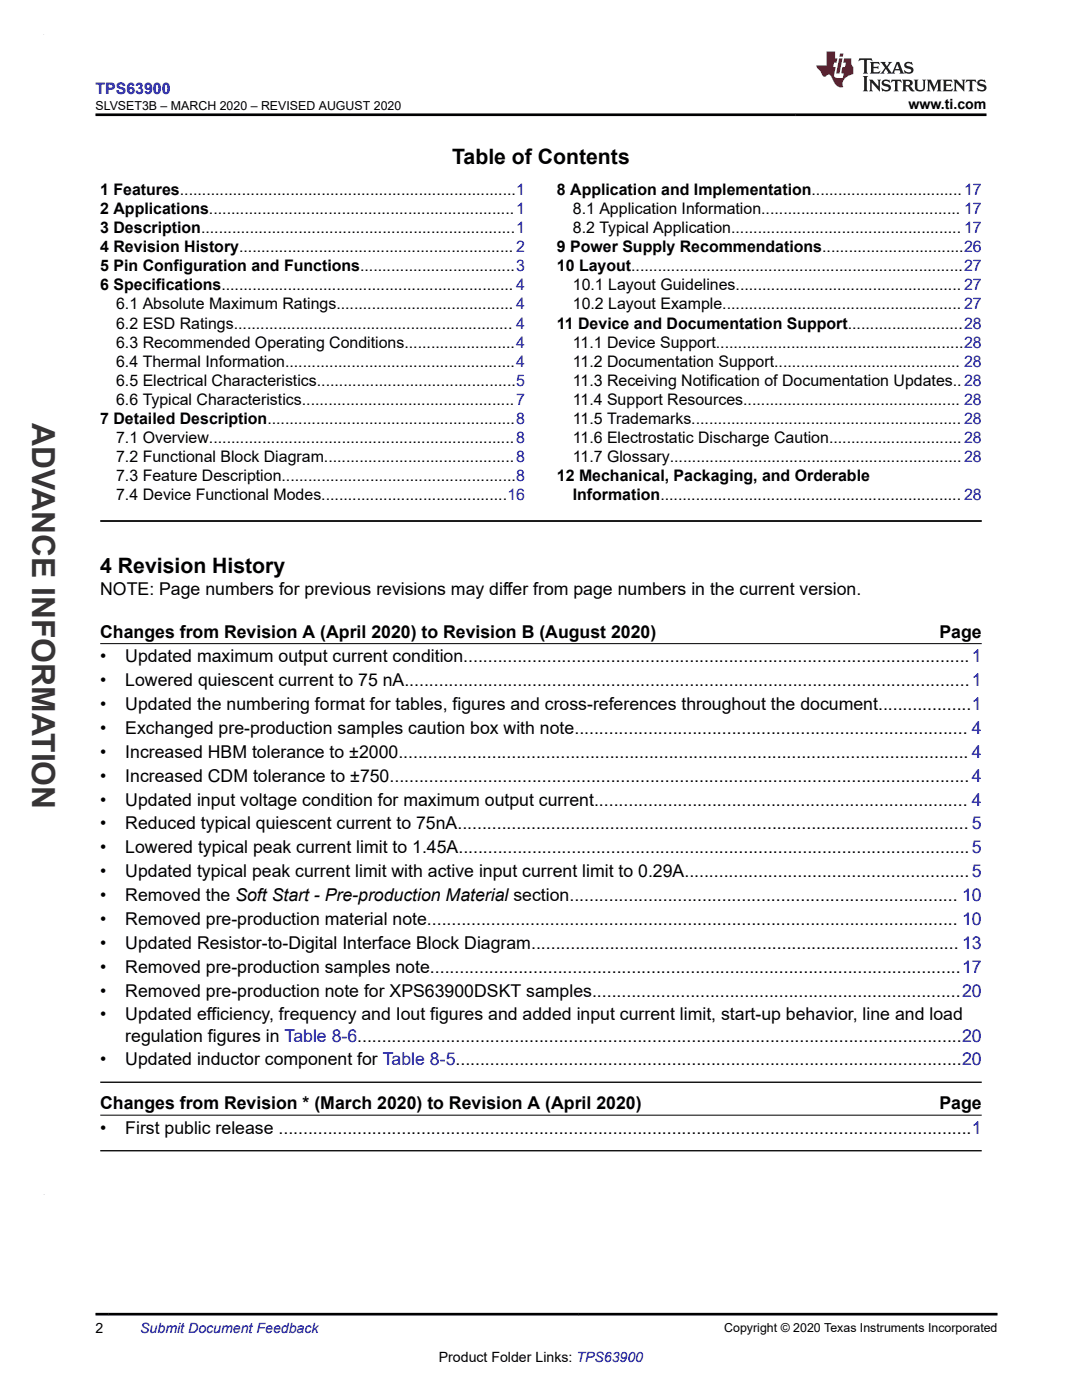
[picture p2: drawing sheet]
<svg xmlns="http://www.w3.org/2000/svg" width="216mm" height="279mm" viewBox="0 0 216 279" stroke-linecap="round" stroke-linejoin="round" font-family="sans-serif">
<defs><g id="words">
<text font-size="6.3" fill="#373435" x="6.4" y="84.5" transform="rotate(90 6.4 84.5)">ADVANCE INFORMATION</text>
<g font-size="4.2">
<text x="90.2" y="32.6">Table of Contents</text>
<text x="20" y="114.4">4 Revision History</text>
</g>
<g font-size="3.5">
<text x="20" y="118.8">NOTE: Page numbers for previous revisions may differ from page numbers in the current version.</text>
<text x="20" y="127.3">Changes from Revision A (April 2020) to Revision B (August 2020)</text>
<text x="187.5" y="127.3">Page</text>
<text x="20" y="137">•</text>
<text x="20" y="132.2">•</text>
<text x="25" y="137">Lowered quiescent current to 75 nA...................................................................................................................1</text>
<text x="25" y="132.2">Updated maximum output current condition.......................................................................................................1</text>
<text x="20" y="141.7">•</text>
<text x="25" y="141.7">Updated the numbering format for tables, figures and cross-references throughout the document...................1</text>
<text x="20" y="146.5">•</text>
<text x="25" y="146.5">Exchanged pre-production samples caution box with note................................................................................ 4</text>
<text x="20" y="151.3">•</text>
<text x="25" y="151.3">Increased HBM tolerance to ±2000.................................................................................................................... 4</text>
<text x="20" y="156">•</text>
<text x="20" y="160.8">•</text>
<text x="25" y="156">Increased CDM tolerance to ±750......................................................................................................................4</text>
<text x="25" y="160.8">Updated input voltage condition for maximum output current............................................................................ 4</text>
<text x="20" y="165.5">•</text>
<text x="25" y="165.5">Reduced typical quiescent current to 75nA........................................................................................................ 5</text>
<text x="20" y="170.3">•</text>
<text x="25" y="170.3">Lowered typical peak current limit to 1.45A........................................................................................................5</text>
<text x="20" y="175.1">•</text>
<text x="20" y="179.8">•</text>
<text x="25" y="175.1">Updated typical peak current limit with active input current limit to 0.29A..........................................................5</text>
<text x="25" y="179.8">Removed the Soft Start - Pre-production Material section............................................................................... 10</text>
<text x="20" y="184.6">•</text>
<text x="25" y="184.6">Removed pre-production material note............................................................................................................ 10</text>
<text x="20" y="189.4">•</text>
<text x="25" y="189.4">Updated Resistor-to-Digital Interface Block Diagram....................................................................................... 13</text>
<text x="20" y="194.1">•</text>
<text x="25" y="194.1">Removed pre-production samples note............................................................................................................17</text>
<text x="20" y="198.9">•</text>
<text x="20" y="203.6">•</text>
<text x="25" y="198.9">Removed pre-production note for XPS63900DSKT samples...........................................................................20</text>
<text x="25" y="203.6">Updated efficiency, frequency and Iout figures and added input current limit, start-up behavior, line and load</text>
<text x="25" y="207.9">regulation figures in Table 8-6...........................................................................................................................20</text>
<text x="20" y="212.6">•</text>
<text x="25" y="212.6">Updated inductor component for Table 8-5.......................................................................................................20</text>
<text x="20" y="221.4">Changes from Revision * (March 2020) to Revision A (April 2020)</text>
<text x="187.5" y="221.4">Page</text>
<text x="20" y="226.3">•</text>
<text x="25" y="226.3">First public release .............................................................................................................................................1</text>
</g>
<text font-size="3.2" fill="#00f" x="19.1" y="18.7">TPS63900</text>
<g font-size="3.2">
<text x="20" y="38.9">1 Features............................................................................1</text>
<text x="111.1" y="38.9">8 Application and Implementation..................................17</text>
<text x="20" y="42.7">2 Applications.....................................................................1</text>
<text x="20" y="46.5">3 Description.......................................................................1</text>
<text x="114.3" y="42.7">8.1 Application Information............................................. 17</text>
<text x="114.3" y="46.5">8.2 Typical Application.................................................... 17</text>
<text x="20" y="50.3">4 Revision History.............................................................. 2</text>
<text x="111.1" y="50.3">9 Power Supply Recommendations................................26</text>
<text x="20" y="54.1">5 Pin Configuration and Functions...................................3</text>
<text x="20" y="57.9">6 Specifications.................................................................. 4</text>
<text x="111.1" y="54.1">10 Layout...........................................................................27</text>
<text x="114.3" y="57.9">10.1 Layout Guidelines................................................... 27</text>
<text x="23.2" y="61.8">6.1 Absolute Maximum Ratings........................................ 4</text>
<text x="23.2" y="65.6">6.2 ESD Ratings............................................................... 4</text>
<text x="111.1" y="65.6">11 Device and Documentation Support..........................28</text>
<text x="114.3" y="61.8">10.2 Layout Example...................................................... 27</text>
<text x="23.2" y="69.4">6.3 Recommended Operating Conditions.........................4</text>
<text x="114.3" y="69.4">11.1 Device Support........................................................28</text>
<text x="23.2" y="73.2">6.4 Thermal Information....................................................4</text>
<text x="23.2" y="77">6.5 Electrical Characteristics.............................................5</text>
<text x="114.3" y="73.2">11.2 Documentation Support.......................................... 28</text>
<text x="114.3" y="77">11.3 Receiving Notification of Documentation Updates..28</text>
<text x="23.2" y="80.8">6.6 Typical Characteristics................................................7</text>
<text x="114.3" y="80.8">11.4 Support Resources................................................. 28</text>
<text x="20" y="84.6">7 Detailed Description........................................................8</text>
<text x="23.2" y="88.4">7.1 Overview.....................................................................8</text>
<text x="114.3" y="84.6">11.5 Trademarks............................................................. 28</text>
<text x="114.3" y="88.4">11.6 Electrostatic Discharge Caution..............................28</text>
<text x="23.2" y="92.2">7.2 Functional Block Diagram...........................................8</text>
<text x="114.3" y="92.2">11.7 Glossary..................................................................28</text>
<text x="23.2" y="96">7.3 Feature Description.....................................................8</text>
<text x="23.2" y="99.9">7.4 Device Functional Modes..........................................16</text>
<text x="111.1" y="96">12 Mechanical, Packaging, and Orderable</text>
<text x="114.3" y="99.9">Information.................................................................... 28</text>
</g>
<g font-size="2.8">
<text x="181.3" y="21.8">www.ti.com</text>
<text x="19" y="266.1">2</text>
<text x="87.6" y="271.7">Product Folder Links: TPS63900</text>
</g>
<text font-size="2.8" fill="#00f" x="28" y="266.1">Submit Document Feedback</text>
<g font-size="2.5">
<text x="19.1" y="21.9">SLVSET3B – MARCH 2020 – REVISED AUGUST 2020</text>
<text x="144.5" y="265.8">Copyright © 2020 Texas Instruments Incorporated</text>
</g>
</g></defs>
<path d="M20 104h175.9" fill="none" stroke="#000" stroke-width=".35"/>
<path d="M20 128.5h175.9M20 222.6h175.9" fill="none" stroke="#000" stroke-width=".2"/>
<path d="M20 216h175.9M20 229.7h175.9" fill="none" stroke="#000" stroke-width=".26"/>
<path d="M171.5 11.6l-.2 .6 .5-.2h.6v.1v2.2l-.2 .4h1l-.2-.4v-2.2v-.1h.5l.6 .2-.2-.6zM173.6 12.4l.2 .3v1.6l-.2 .4h1.9l.1-.6a1.08 1.08 0 0 1-1.3 .2v-.7h.6l.4 .2v-.7l-.4 .2h-.6v-.5l.2-.2a1 1 0 0 1 1 .3l-.1-.5zM175.7 12.4l.9 1.1-1 1.2h.9l-.2-.2 .5-.8 .4 .8-.2 .2h1.6l-.2-.2 .2-.5h.9l.1 .5-.1 .2h.9l-.2-.4-.8-1.9h-.5l-.9 2.1-.9-1.1 .9-1h-.8l.2 .2-.4 .6-.4-.6 .2-.2zM179 12.8l.4 1h-.7zM180.7 12.5a.65 .65 0 0 0-.2 .7 .65 .65 0 0 0 .6 .5l.6 .1 .1 .3a.79 .79 0 0 1-.7 .4 .79 .79 0 0 1-.7-.5l.1 .7 .2-.1a.93 .93 0 0 0 1.1 0 .93 .93 0 0 0 .4-.9 1.46 1.46 0 0 0-1.2-.6l-.1-.3a1.09 1.09 0 0 1 1.2 .2l-.2-.6-.1 .1-.5-.2zM172.2 15.2l.2 .4v2.2l-.2 .4h1l-.2-.4v-2.2l.2-.4zM173.4 15.9l.2 .4v1.5l-.2 .4h.8l-.3-.4 .1-1.3 1.6 1.8v-2l.2-.4h-.7l.1 .2 .1 1.1-1.2-1.3zM176.2 16a.65 .65 0 0 0-.2 .8 .65 .65 0 0 0 .6 .4l.6 .2 .1 .2a.79 .79 0 0 1-.7 .4 .79 .79 0 0 1-.7-.5l.1 .7 .2-.1a.93 .93 0 0 0 1.1 .1 .93 .93 0 0 0 .4-1 1.46 1.46 0 0 0-1.2-.5l-.1-.4a1.09 1.09 0 0 1 1.2 .2l-.1-.6-.2 .1-.5-.1zM177.9 15.9l-.1 .6a.63 .63 0 0 1 .8-.3v1.6l-.3 .4h1l-.2-.4v-1.6a.66 .66 0 0 1 .8 .3l-.1-.6zM180 15.9l.2 .4v1.5l-.2 .4h1l-.2-.2-.1-.7h.5l.1 .2a.79 .79 0 0 0 1.2 .6l-1-.9a.61 .61 0 0 0 .6-.6 .61 .61 0 0 0-.5-.7zM180.8 16.2h.1a.47 .47 0 0 1 .5 .1 .47 .47 0 0 1 .1 .5l-.1 .1-.7 .1zM182.3 15.9l.2 .2a2.27 2.27 0 0 0 .4 2 1.04 1.04 0 0 0 1.7-.7v-1.3l.2-.2h-.8l.2 .4v1.1a.6 .6 0 0 1-.6 .6 .6 .6 0 0 1-.6-.6v-1.1l.3-.4zM184.9 15.9l.2 .4v1.5l-.2 .4h.8l-.3-.4v-1.4l.9 1.9 .9-1.9v1.4l-.3 .4h1l-.2-.4v-1.5l.2-.4h-.8l-.7 1.5-.6-1.5zM188.1 15.9l.2 .4v1.5l-.2 .4h1.9l.1-.6a1.09 1.09 0 0 1-1.3 .2v-.7h.6l.4 .2v-.6l-.4 .2h-.6v-.6l.2-.1a1.01 1.01 0 0 1 1 .3l-.1-.6zM190.2 15.9l.3 .4v1.5l-.3 .4h.8l-.2-.4v-1.3l1.6 1.8v-2l.2-.4h-.7l.2 .2v1.1l-1.2-1.3zM192.8 15.9l-.1 .6a.63 .63 0 0 1 .8-.3v1.6l-.3 .4h1l-.2-.4v-1.6a.66 .66 0 0 1 .8 .3l-.1-.6zM195.2 16a.65 .65 0 0 0-.2 .8 .65 .65 0 0 0 .6 .4l.6 .2 .2 .2a.79 .79 0 0 1-.7 .4 .79 .79 0 0 1-.7-.5l.1 .7 .2-.1a.93 .93 0 0 0 1 .1 .93 .93 0 0 0 .5-1 1.46 1.46 0 0 0-1.3-.5v-.4a1.09 1.09 0 0 1 1.2 .2l-.2-.6-.2 .1-.5-.1z" fill="#231f20"/>
<path d="M164.9 10.3v2.7h-2l.1 .4 .8 1a.95 .95 0 0 0 1 .9 .59 .59 0 0 1 .5-.4 .59 .59 0 0 1 .5 .3l.4 .8a1.59 1.59 0 0 0 2.1 1.4 1.61 1.61 0 0 1 1-2.3l1-.3-.1-1.5a1.59 1.59 0 0 1-.3-1.7h-1.5l-.2 .9h.6l-.2 .9h-.5l-.2 .9v.3l.4 .1-.1 .9h-.7a.73 .73 0 0 1-1-.7l.3-1.5h-.5l.1-.9h.5l.2-.9h-.5v-1.3zM167.4 11.6l-.6 3.1h.7l.6-3.1zM167.6 10.7l-.1 .6h.7l.1-.6z" fill="#ed1c24"/>
<path d="M19 22.9h177.8M19 262.3h180" fill="none" stroke="#000" stroke-width=".53"/>
<path d="M8.7 6.9h.1" fill="none" stroke="#373435" stroke-width=".2"/>
<use href="#words"/>
</svg>
